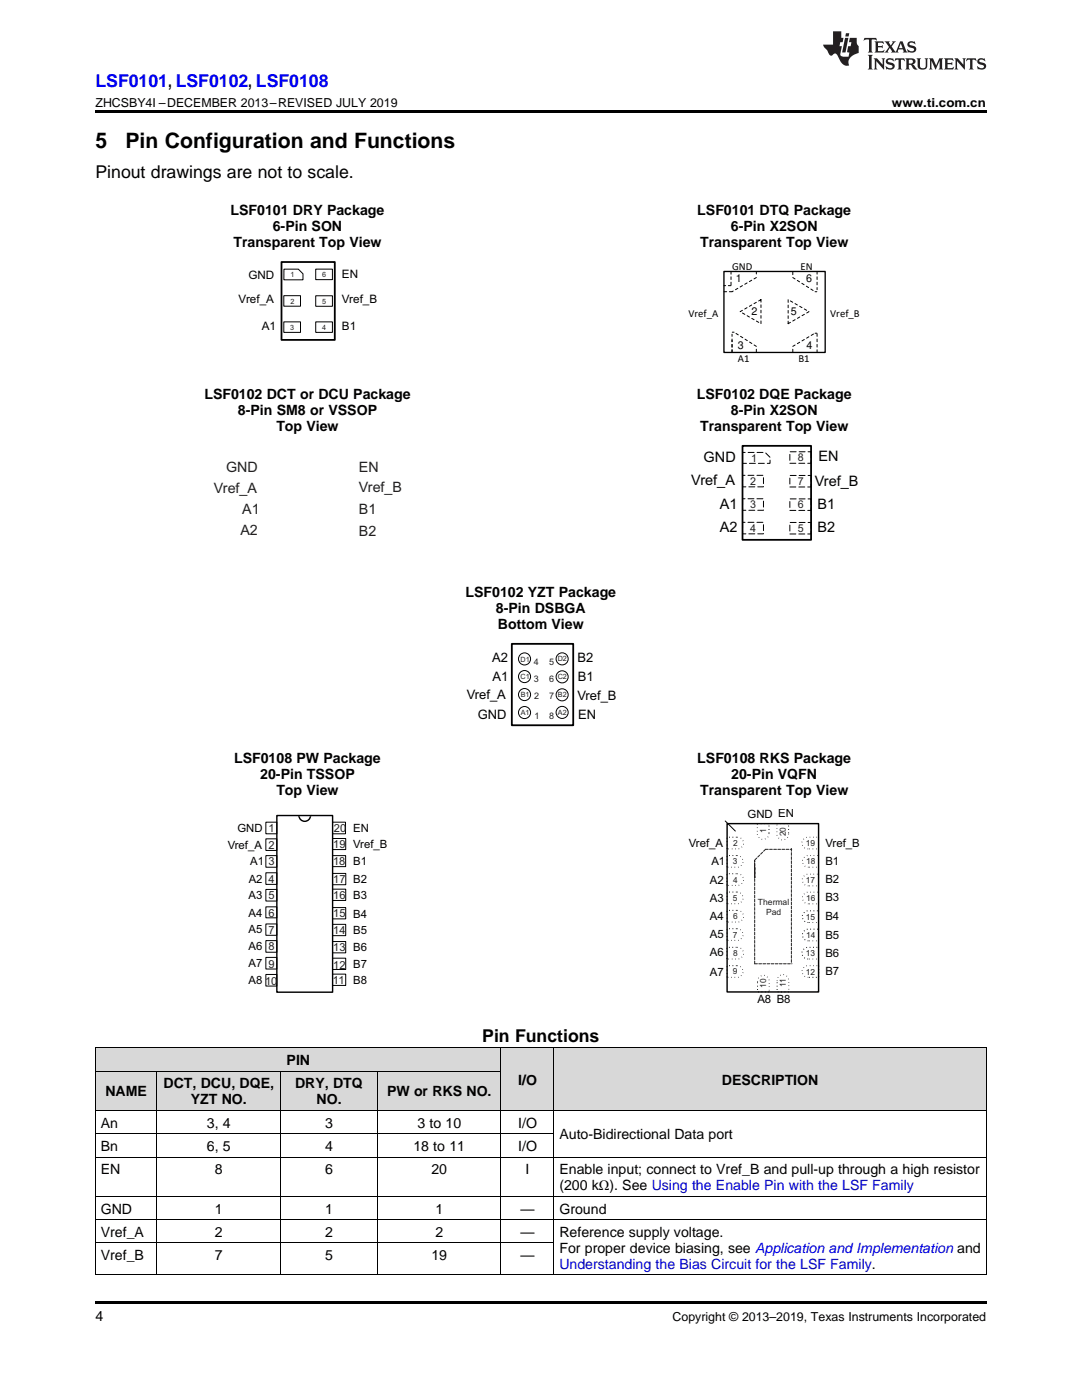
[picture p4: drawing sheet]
<svg xmlns="http://www.w3.org/2000/svg" width="216mm" height="279mm" viewBox="0 0 216 279" stroke-linecap="round" stroke-linejoin="round" font-family="sans-serif">
<defs><g id="words">
<g font-size="4.2">
<text x="19" y="29.6">5</text>
<text x="25" y="29.6">Pin Configuration and Functions</text>
</g>
<text font-size="3.5" fill="#00f" x="19" y="17.3">LSF0101, LSF0102, LSF0108</text>
<g font-size="3.5">
<text x="19" y="35.6">Pinout drawings are not to scale.</text>
<text x="96.2" y="207.9">Pin Functions</text>
</g>
<g font-size="2.9" fill="#231f20">
<text x="45.1" y="94.2">GND</text>
<text x="71.6" y="94.2">EN</text>
<text x="42.7" y="98.5">Vref_A</text>
<text x="71.6" y="98.3">Vref_B</text>
<text x="48" y="106.9">A2</text>
<text x="48.3" y="102.6">A1</text>
<text x="71.6" y="102.6">B1</text>
<text x="71.6" y="107">B2</text>
</g>
<g font-size="2.9">
<text x="140.4" y="92.2">GND</text>
<text x="163.3" y="92.1">EN</text>
<text x="137.9" y="96.8">Vref_A</text>
<text x="143.7" y="101.5">A1</text>
<text x="162.6" y="97">Vref_B</text>
<text x="163.1" y="101.5">B1</text>
<text x="143.7" y="106.2">A2</text>
<text x="163.1" y="106.2">B2</text>
</g>
<g font-size="2.8">
<text x="46" y="43">LSF0101 DRY Package</text>
<text x="54.4" y="46.1">6-Pin SON</text>
<text x="139.1" y="43">LSF0101 DTQ Package</text>
<text x="145.8" y="46.2">6-Pin X2SON</text>
<text x="46.6" y="49.3">Transparent Top View</text>
<text x="139.7" y="49.4">Transparent Top View</text>
<text x="40.8" y="79.7">LSF0102 DCT or DCU Package</text>
<text x="47.5" y="82.8">8-Pin SM8 or VSSOP</text>
<text x="139.1" y="79.7">LSF0102 DQE Package</text>
<text x="145.8" y="82.9">8-Pin X2SON</text>
<text x="55.1" y="86">Top View</text>
<text x="139.7" y="86">Transparent Top View</text>
<text x="92.9" y="119.2">LSF0102 YZT Package</text>
<text x="99" y="122.3">8-Pin DSBGA</text>
<text x="99.3" y="125.5">Bottom View</text>
<text x="46.7" y="152.3">LSF0108 PW Package</text>
<text x="51.9" y="155.5">20-Pin TSSOP</text>
<text x="139.1" y="152.3">LSF0108 RKS Package</text>
<text x="145.9" y="155.5">20-Pin VQFN</text>
<text x="55.1" y="158.6">Top View</text>
<text x="139.7" y="158.7">Transparent Top View</text>
<text x="57.2" y="212.5">PIN</text>
<text x="21" y="218.8">NAME</text>
<text x="32.6" y="217.2">DCT, DCU, DQE,</text>
<text x="38.1" y="220.4">YZT NO.</text>
<text x="58.9" y="217.2">DRY, DTQ</text>
<text x="63.1" y="220.4">NO.</text>
<text x="77.2" y="218.8">PW or RKS NO.</text>
<text x="103.4" y="216.5">I/O</text>
<text x="144" y="216.5">DESCRIPTION</text>
<text x="20.1" y="225">An</text>
<text x="41.3" y="225">3, 4</text>
<text x="64.9" y="225">3</text>
<text x="83.3" y="225">3 to 10</text>
<text x="103.4" y="225">I/O</text>
<text x="111.6" y="227.4">Auto-Bidirectional Data port</text>
<text x="20.1" y="229.7">Bn</text>
<text x="41.3" y="229.7">6, 5</text>
<text x="64.9" y="229.7">4</text>
<text x="82.5" y="229.7">18 to 11</text>
<text x="103.4" y="229.7">I/O</text>
<text x="20.1" y="234.4">EN</text>
<text x="42.9" y="234.4">8</text>
<text x="64.9" y="234.4">6</text>
<text x="86.1" y="234.4">20</text>
<text x="104.9" y="234.4">I</text>
<text x="111.6" y="234.4">Enable input; connect to Vref_B and pull-up through a high resistor</text>
<text x="111.6" y="237.5">(200 kΩ). See Using the Enable Pin with the LSF Family</text>
<text x="20.1" y="242.2">GND</text>
<text x="42.9" y="242.2">1</text>
<text x="64.9" y="242.2">1</text>
<text x="86.9" y="242.2">1</text>
<text x="103.9" y="242.2">—</text>
<text x="111.6" y="242.2">Ground</text>
<text x="20.1" y="246.8">Vref_A</text>
<text x="20.1" y="251.5">Vref_B</text>
<text x="42.9" y="246.8">2</text>
<text x="42.9" y="251.5">7</text>
<text x="64.9" y="246.8">2</text>
<text x="64.9" y="251.5">5</text>
<text x="86.1" y="251.5">19</text>
<text x="86.9" y="246.8">2</text>
<text x="103.9" y="246.8">—</text>
<text x="103.9" y="251.5">—</text>
<text x="111.6" y="246.8">Reference supply voltage.</text>
<text x="111.6" y="250">For proper device biasing, see Application and Implementation and</text>
<text x="19" y="263.6">4</text>
</g>
<text font-size="2.8" fill="#0000c8" x="111.6" y="253.2">Understanding the Bias Circuit for the LSF Family.</text>
<g font-size="2.6">
<text x="98.2" y="132.1">A2</text>
<text x="98.3" y="135.8">A1</text>
<text x="115.2" y="132.1">B2</text>
<text x="115.3" y="135.8">B1</text>
<text x="93.1" y="139.5">Vref_A</text>
<text x="95.3" y="143.5">GND</text>
<text x="115.2" y="139.6">Vref_B</text>
<text x="115.4" y="143.4">EN</text>
</g>
<g font-size="2.5">
<text x="19" y="21.4">ZHCSBY4I –DECEMBER 2013–REVISED JULY 2019</text>
<text x="178" y="21.4">www.ti.com.cn</text>
<text x="134.2" y="263.6">Copyright © 2013–2019, Texas Instruments Incorporated</text>
</g>
<g font-size="2.3">
<text x="49.6" y="55.7">GND</text>
<text x="68.2" y="55.5">EN</text>
<text x="47.6" y="60.4">Vref_A</text>
<text x="52.2" y="65.8">A1</text>
<text x="68.2" y="60.4">Vref_B</text>
<text x="68.2" y="65.8">B1</text>
<text x="47.4" y="166.1">GND</text>
<text x="70.5" y="166">EN</text>
<text x="149.2" y="163.2">GND EN</text>
<text x="45.4" y="169.3">Vref_A</text>
<text x="49.9" y="172.7">A1</text>
<text x="70.5" y="172.7">B1</text>
<text x="70.5" y="169.2">Vref_B</text>
<text x="137.4" y="169">Vref_A</text>
<text x="141.9" y="172.6">A1</text>
<text x="164.7" y="169">Vref_B</text>
<text x="164.7" y="172.6">B1</text>
<text x="49.6" y="179.4">A3</text>
<text x="49.6" y="176.3">A2</text>
<text x="70.5" y="176.3">B2</text>
<text x="70.5" y="179.4">B3</text>
<text x="141.6" y="180">A3</text>
<text x="141.7" y="176.4">A2</text>
<text x="164.7" y="176.3">B2</text>
<text x="164.7" y="179.9">B3</text>
<text x="49.6" y="183">A4</text>
<text x="70.5" y="183.1">B4</text>
<text x="141.6" y="183.7">A4</text>
<text x="164.7" y="183.5">B4</text>
<text x="49.6" y="186.3">A5</text>
<text x="49.6" y="189.7">A6</text>
<text x="70.5" y="186.5">B5</text>
<text x="70.5" y="189.8">B6</text>
<text x="141.6" y="187.3">A5</text>
<text x="141.6" y="190.9">A6</text>
<text x="164.7" y="187.3">B5</text>
<text x="164.7" y="191">B6</text>
<text x="49.6" y="196.4">A8</text>
<text x="49.6" y="193">A7</text>
<text x="70.5" y="193.2">B7</text>
<text x="70.5" y="196.4">B8</text>
<text x="141.6" y="194.7">A7</text>
<text x="164.7" y="194.6">B7</text>
<text x="151.1" y="200.1">A8 B8</text>
</g>
<g font-size="2.2" fill="#231f20">
<text x="53.6" y="166.1">1</text>
<text x="66.6" y="166">20</text>
<text x="53.6" y="172.7">3</text>
<text x="53.6" y="169.4">2</text>
<text x="66.5" y="172.6">18</text>
<text x="66.5" y="169.2">19</text>
<text x="53.6" y="179.4">5</text>
<text x="53.6" y="176.1">4</text>
<text x="66.5" y="179.4">16</text>
<text x="66.5" y="176.2">17</text>
<text x="53.6" y="183.1">6</text>
<text x="66.5" y="183">15</text>
<text x="53.6" y="189.7">8</text>
<text x="53.6" y="186.4">7</text>
<text x="66.5" y="189.8">13</text>
<text x="66.5" y="186.4">14</text>
<text x="52.9" y="196.5">10</text>
<text x="53.6" y="193.2">9</text>
<text x="66.4" y="196.3">11</text>
<text x="66.5" y="193.4">12</text>
</g>
<g font-size="2.1">
<text x="146.1" y="53.8">GND</text>
<text x="159.7" y="53.8">EN</text>
<text x="146.8" y="56.3">1</text>
<text x="160.9" y="56.3">6</text>
<text x="137.4" y="63.2">Vref_A</text>
<text x="150" y="62.9">2</text>
<text x="157.8" y="62.9">5</text>
<text x="165.7" y="63.2">Vref_B</text>
<text x="147.2" y="69.7">3</text>
<text x="160.9" y="69.7">4</text>
<text x="147.3" y="72.3">A1</text>
<text x="159.3" y="72.2">B1</text>
</g>
<g font-size="2.1" fill="#231f20">
<text x="149.9" y="92.2">1</text>
<text x="159.2" y="92.1">8</text>
<text x="149.7" y="101.4">3</text>
<text x="149.7" y="96.8">2</text>
<text x="159.2" y="96.8">7</text>
<text x="159.2" y="101.5">6</text>
<text x="149.7" y="106.2">4</text>
<text x="159.2" y="106.2">5</text>
</g>
<g font-size="1.8" fill="#231f20">
<text x="106.5" y="136">3</text>
<text x="106.6" y="132.7">4</text>
<text x="109.6" y="132.7">5</text>
<text x="109.6" y="136">6</text>
<text x="106.6" y="139.6">2</text>
<text x="106.7" y="143.4">1</text>
<text x="109.6" y="143.4">8</text>
<text x="109.6" y="139.6">7</text>
</g>
<g font-size="1.7" fill="#231f20">
<text x="152.9" y="166.3" transform="rotate(-90 152.9 166.3)">1</text>
<text x="156.8" y="166.9" transform="rotate(-90 156.8 166.9)">20</text>
<text x="146.2" y="172.5">3</text>
<text x="146.3" y="168.9">2</text>
<text x="160.8" y="168.8">19</text>
<text x="160.8" y="172.5">18</text>
<text x="146.2" y="179.8">5</text>
<text x="146.3" y="176.1">4</text>
<text x="160.8" y="176.2">17</text>
<text x="160.8" y="179.8">16</text>
<text x="146.3" y="183.4">6</text>
<text x="151.2" y="180.7">Thermal</text>
<text x="152.9" y="182.6">Pad</text>
<text x="160.8" y="183.5">15</text>
<text x="146.2" y="187.1">7</text>
<text x="146.3" y="190.8">8</text>
<text x="160.8" y="190.8">13</text>
<text x="160.8" y="187.2">14</text>
<text x="146.2" y="194.5">9</text>
<text x="152.9" y="197.2" transform="rotate(-90 152.9 197.2)">10</text>
<text x="156.8" y="196.9" transform="rotate(-90 156.8 196.9)">11</text>
<text x="160.8" y="194.5">12</text>
</g>
<g font-size="1.4" fill="#231f20">
<text x="58" y="55.3">1</text>
<text x="64.3" y="55.3">6</text>
<text x="57.9" y="65.8">3</text>
<text x="57.9" y="60.6">2</text>
<text x="64.3" y="60.6">5</text>
<text x="64.3" y="65.8">4</text>
<text x="103.9" y="132">D1</text>
<text x="103.9" y="135.5">C1</text>
<text x="111.3" y="132">D2</text>
<text x="111.3" y="135.6">C2</text>
<text x="103.9" y="139.1">B1</text>
<text x="103.9" y="142.7">A1</text>
<text x="111.3" y="139.2">B2</text>
<text x="111.3" y="142.7">A2</text>
</g>
</g></defs>
<g fill="#d8d8d8">
<path d="M100 209.2h10.6v12.5h-10.6z"/>
<path d="M110.6 209.2h86.2v12.5h-86.2z"/>
<path d="M19 213.8h12.4v7.9h-12.4z"/>
<path d="M31.4 213.8h24.6v7.9h-24.6z"/>
<path d="M56 213.8h19.4v7.9h-19.4z"/>
<path d="M75.4 213.8h24.6v7.9h-24.6z"/>
<path d="M19 209.2h12.4v4.6h-12.4z"/>
<path d="M31.4 209.2h24.6v4.6h-24.6z"/>
<path d="M56 209.2h19.4v4.6h-19.4z"/>
<path d="M75.4 209.2h24.6v4.6h-24.6z"/>
</g>
<path d="M19 254.4l.2 .1zM55.9 254.4l.1 .1zM75.2 254.4l.2 .1zM99.9 254.4l.1 .1zM110.5 254.4l.1 .1zM196.7 254.4l.1 .1zM19 259.7h177.8v.5h-177.8z" fill="#000"/>
<g fill="none" stroke="#000" stroke-width=".2">
<path d="M144.7 163.8l2 2.1M19 213.8h81M19 209.1h177.8M19.1 209.1v45.4M31.3 213.8v40.7M55.9 213.8v40.7M75.3 213.8v40.7M100 209.1v45.4M110.5 209.1v45.4M196.8 209.1v45.4M19 238.7h177.8M19 230.9h177.8"/>
<path d="M19 226.3h91.6M19 221.6h177.8M19 254.4h177.8M19 248.1h91.6M19 243.4h177.8"/>
</g>
<g fill="none" stroke="#000" stroke-width=".2" stroke-dasharray=".2 .5" stroke-linecap="butt">
<path d="M145.1 176.7v-2.3h2M145.1 169.4v-2.3h2.1M145.1 173.1v-2.4h2M151.1 164.4h2.3v2M155 164.4h2.4v2M145.1 191.4v-2.3h2M145.1 180.4v-2.4h2M145.1 184v-2.3h2.1M145.1 187.7v-2.4h2M145.1 195v-2.3h2M153.5 198h-2.3v-2.1M157.4 198h-2.3v-2.2"/>
<path d="M161.3 191.4a1.17 1.17 0 0 1-1.3-1.2 1.17 1.17 0 0 1 1.2-1.1h2.1M161.3 184.1a1.17 1.17 0 0 1-1.2-1.1 1.17 1.17 0 0 1 1.2-1.2h2M161.3 187.8a1.17 1.17 0 0 1-1.2-1.2 1.17 1.17 0 0 1 1.2-1.2h2M163.4 192.7v2.4h-2.1"/>
</g>
<g fill="none" stroke="#000" stroke-width=".28">
<path d="M145.1 164.4h18.2v33.6h-18.2z"/>
<circle cx="60.8" cy="162.8" r="1.16"/>
</g>
<g fill="none" stroke="#000" stroke-width=".2" stroke-dasharray=".1 .6" stroke-linecap="butt">
<path d="M147.1 170.7a1.17 1.17 0 0 1 1.2 1.2 1.17 1.17 0 0 1-1.2 1.2h-2M147.1 178a1.17 1.17 0 0 1 1.2 1.2 1.17 1.17 0 0 1-1.2 1.2h-2M147.1 174.4a1.17 1.17 0 0 1 1.3 1.1 1.17 1.17 0 0 1-1.3 1.2h-2M147.1 167.1a1.17 1.17 0 0 1 1.3 1.1 1.17 1.17 0 0 1-1.2 1.2h-2.1M153.4 166.3a1.17 1.17 0 0 1-1.1 1.2 1.17 1.17 0 0 1-1.2-1.1v-2M157.4 166.4a1.17 1.17 0 0 1-1.2 1.2 1.17 1.17 0 0 1-1.2-1.2v-2M161.3 169.4a1.17 1.17 0 0 1-1.3-1.1 1.17 1.17 0 0 1 1.2-1.2h2.1M161.3 176.8a1.17 1.17 0 0 1-1.2-1.2 1.17 1.17 0 0 1 1.2-1.1h2M161.3 173.1a1.17 1.17 0 0 1-1.2-1.2 1.17 1.17 0 0 1 1.2-1.2h2M163.3 178.1v2.3h-2M163.3 174.5v2.3h-2M163.3 170.7v2.4h-2"/>
<path d="M163.3 167.1v2.3h-2.1M147.1 185.3a1.17 1.17 0 0 1 1.2 1.2 1.17 1.17 0 0 1-1.2 1.2h-2M147.1 192.7a1.17 1.17 0 0 1 1.2 1.2 1.17 1.17 0 0 1-1.2 1.2h-2M147.1 189.1a1.17 1.17 0 0 1 1.3 1.1 1.17 1.17 0 0 1-1.3 1.2h-2M147.1 181.7a1.17 1.17 0 0 1 1.3 1.1 1.17 1.17 0 0 1-1.2 1.2h-2.1M151.2 195.9a1.17 1.17 0 0 1 1.1-1.3 1.17 1.17 0 0 1 1.2 1.3v2.1M155.1 195.8a1.17 1.17 0 0 1 1.1-1.3 1.17 1.17 0 0 1 1.2 1.3v2.2M161.3 195.1a1.17 1.17 0 0 1-1.3-1.2 1.17 1.17 0 0 1 1.3-1.2h2.1M161.3 180.4a1.17 1.17 0 0 1-1.2-1.2 1.17 1.17 0 0 1 1.2-1.1h2M163.3 189.1v2.3h-2.1M163.3 185.4v2.4h-2M163.3 181.8v2.3h-2"/>
</g>
<path d="M152.7 169.5h5.3M152.7 169.5l-2.1 2.2M157.9 169.3v22.9M150.6 192.3v-20.5v3.4M150.6 192.3h7.4" fill="none" stroke="#231f20" stroke-width=".2" stroke-dasharray=".5 .3"/>
<path d="M59.6 161.6h2.4v1.2h-2.4z" fill-rule="evenodd" fill="#fff"/>
<path d="M59.6 161.6h2.4v1.2h-2.4z" fill="none" stroke="#fff" stroke-width=".28"/>
<path d="M55.2 162.8h11.2v35.2h-11.2z" fill="none" stroke="#000" stroke-width=".28"/>
<g fill="none" stroke="#000" stroke-width=".2">
<path d="M56.6 59h3.4v2.1h-3.4zM56.7 53.7h2.8l1 .9v1.2h-3.9zM63 59h3.3v2.1h-3.3zM63 53.7h3.3v2.1h-3.3zM56.6 64.2h3.4v2.1h-3.4zM63 64.2h3.3v2.1h-3.3zM148.2 90.3v2.2M53 164.1h2.2v2.3h-2.2zM53 167.4h2.2v2.3h-2.2zM53 170.8h2.2v2.3h-2.2zM53 174.2h2.2v2.3h-2.2zM53 177.5h2.2v2.3h-2.2z"/>
<path d="M66.4 164.1h2.5v2.3h-2.5zM66.4 167.3h2.6v2.2h-2.6zM66.4 170.8h2.6v2.2h-2.6zM66.4 174.3h2.6v2.3h-2.6zM66.4 177.5h2.6v2.2h-2.6zM53 181h2.2v2.2h-2.2zM53 184.4h2.2v2.3h-2.2zM53 187.7h2.2v2.3h-2.2zM53 191.1h2.2v2.3h-2.2zM53 194.5h2.2v2.3h-2.2zM66.4 181.1h2.6v2.3h-2.6zM66.4 184.5h2.6v2.2h-2.6z"/>
<path d="M66.4 187.9h2.6v2.3h-2.6zM66.4 191.2h2.6v2.3h-2.6zM66.4 194.4h2.6v2.3h-2.6z"/>
<circle cx="104.7" cy="131.5" r="1.21"/>
<circle cx="104.7" cy="135" r="1.21"/>
<circle cx="104.7" cy="138.6" r="1.21"/>
<circle cx="112.2" cy="131.5" r="1.21"/>
<circle cx="112.2" cy="135.1" r="1.21"/>
<circle cx="112.2" cy="138.7" r="1.21"/>
<circle cx="104.7" cy="142.2" r="1.21"/>
<circle cx="112.2" cy="142.2" r="1.21"/>
</g>
<path d="M56.2 52.3h10.6v15.5h-10.6zM148.2 89h13.6v18.7h-13.6zM102.1 128.5h12.3v16.2h-12.3z" fill="none" stroke="#000" stroke-width=".36"/>
<path d="M148.2 90.3h4.5l1 1v1.2h-5.5zM148.2 94.9h4.1v2.3h-4.1zM148.2 99.5h4.1v2.3h-4.1zM157.6 94.9h4.2v2.3h-4.2zM157.6 90.2h4.2v2.3h-4.2zM157.6 99.6h4.2v2.3h-4.2zM148.2 104.2h4.1v2.3h-4.1zM157.6 104.3h4.2v2.3h-4.2z" fill="none" stroke="#000" stroke-width=".2" stroke-dasharray="1.2 .6"/>
<path d="M144.5 54.2h20.2v16.1h-20.2z" fill="none" stroke="#000" stroke-width=".27"/>
<g fill="none" stroke="#000" stroke-width=".2" stroke-dasharray=".5 .5">
<path d="M145.9 54.2v2.8M145.9 57h-1.4M146.1 58.2h-1.6M150.9 55.4l-4.8 2.8M150.9 54.2v.5M151.8 59.8l-4.1 2.4 4.1 2.4v-4.8M158.2 55.4l4.4 2.8M158.2 54.3v1M162.6 58.2h.4M163 54.2v3.6M146.1 70.3v-2.4M146.1 70.3v-3.6"/>
<path d="M146.5 66.3h-.4M150.9 69.1l-4.4-2.8M150.9 70.2v-.8M157.3 64.6l4.1-2.4-4.1-2.4v4.8M158.2 69.1l4.5-2.6M158.2 70.2v-.8M162.6 66.5h.4M163 70.3v-4"/>
</g>
<path d="M19 22h177.8v.5h-177.8z" fill="#000"/>
<g fill="#231f20">
<path d="M172.5 7.6l-.1 .5 .4-.2h.6v.1v2.1l-.2 .4h.9l-.2-.4v-2.1l.1-.1h.5l.5 .2-.2-.5zM174.5 8.3l.2 .3v1.5l-.2 .4h1.8l.2-.6a1.04 1.04 0 0 1-1.3 .2v-.7h.6l.3 .2v-.6l-.3 .2h-.6v-.6l.8-.1 .4 .3-.2-.5zM176.5 8.3l.9 1.1-.9 1.1h.8l-.2-.2 .4-.7 .5 .7-.2 .2h1.5l-.2-.2 .2-.4h.9l.1 .4-.2 .2h1l-.3-.3-.7-1.9h-.5l-.9 2-.8-1 .9-1h-.8l.1 .3-.4 .5-.3-.6 .1-.2zM179.7 8.6l.4 1h-.7zM181.3 8.4a.63 .63 0 0 0-.2 .7 .63 .63 0 0 0 .6 .4l.6 .2 .1 .2a.75 .75 0 0 1-.7 .4 .75 .75 0 0 1-.6-.5l.1 .7 .1-.1a1.11 1.11 0 0 0 1.5-.6 1.13 1.13 0 0 0-1.2-.8l-.1-.4a1.04 1.04 0 0 1 1.2 .2l-.2-.5-.2 .1-.4-.2zM173.2 10.9l.2 .4v2.2l-.2 .4h1l-.3-.4v-2.2l.3-.4zM174.3 11.6l.3 .4v1.5l-.3 .4h.8l-.2-.4v-1.3l1.5 1.7v-1.9l.2-.4h-.7l.2 .4v.9l-1.1-1.3zM177 11.8a.62 .62 0 0 0-.2 .7 .62 .62 0 0 0 .6 .4l.6 .1 .1 .3a.76 .76 0 0 1-.7 .3 .76 .76 0 0 1-.7-.4l.2 .7 .1-.1a1.11 1.11 0 0 0 1.5-.6 1.13 1.13 0 0 0-1.2-.8l-.1-.4a1.04 1.04 0 0 1 1.2 .2l-.2-.6-.2 .1-.5-.1zM178.7 11.6l-.2 .6a.61 .61 0 0 1 .8-.3v1.6l-.2 .4h.9l-.2-.4v-1.6a.63 .63 0 0 1 .7 .3l-.1-.6zM180.6 11.6l.3 .4v1.5l-.3 .4h1l-.2-.2-.1-.8 .6 .2a.76 .76 0 0 0 1.2 .7l-1-1a.58 .58 0 0 0 .6-.5 .58 .58 0 0 0-.5-.6zM181.4 11.9h.1a.45 .45 0 0 1 .5 .1 .45 .45 0 0 1 .1 .5l-.8 .2zM182.9 11.6l.2 .2a2.17 2.17 0 0 0 .3 1.9 .99 .99 0 0 0 1.6-.6v-1.1l.2-.4h-.7l.2 .2a1.92 1.92 0 0 1-.2 1.8 .6 .6 0 0 1-.9-.5v-1.1l.2-.4zM185.4 11.6l.2 .4v1.5l-.2 .4h.7l-.2-.4v-1.4l.8 1.8 .8-1.8v1.4l-.2 .4h.9l-.2-.4v-1.5l.2-.4h-.8l-.6 1.5-.6-1.5zM188.4 11.6l.2 .4v1.5l-.2 .4h1.8l.1-.6a1.04 1.04 0 0 1-1.2 .1v-.6h.5l.4 .2v-.6l-.4 .2h-.5v-.7h.8l.3 .3-.1-.6zM190.5 11.6l.2 .4v1.5l-.2 .4h.7l-.2-.4v-1.3l1.5 1.7v-1.9l.2-.4h-.7l.2 .4v.9l-1.1-1.3zM192.9 11.6l-.1 .6a.61 .61 0 0 1 .7-.3l.1 1.6-.3 .4h1l-.3-.4 .1-1.6a.63 .63 0 0 1 .7 .3l-.1-.6zM195.2 11.8a.62 .62 0 0 0-.2 .7 .62 .62 0 0 0 .6 .4l.6 .1 .1 .3a.76 .76 0 0 1-.7 .3 .76 .76 0 0 1-.6-.4l.1 .7 .1-.1a1.11 1.11 0 0 0 1.6-.6 1.13 1.13 0 0 0-1.3-.8l-.1-.4a1.04 1.04 0 0 1 1.2 .2l-.1-.6-.2 .1-.5-.1z"/>
<path d="M166.2 6.3v2.6h-1.9v.4l.8 .9a.91 .91 0 0 0 1 .8 .56 .56 0 0 1 .5-.3 .56 .56 0 0 1 .5 .3l.4 .8a1.53 1.53 0 0 0 1.9 1.2 1.54 1.54 0 0 1 1-2.1l.9-.3v-1.4a1.52 1.52 0 0 1-.4-1.6h-1.3l-.2 .8h.5l-.2 .8h-.5l-.1 1v.2l.4 .1-.2 .8a1.93 1.93 0 0 1-1.6-.3l.3-1.8h-.5l.2-.8h.4l.2-.8h-.4v-1.3zM168.6 7.6l-.6 2.9h.7l.6-2.9zM168.8 6.6l-.1 .7h.6l.2-.7z"/>
</g>
<use href="#words"/>
</svg>
